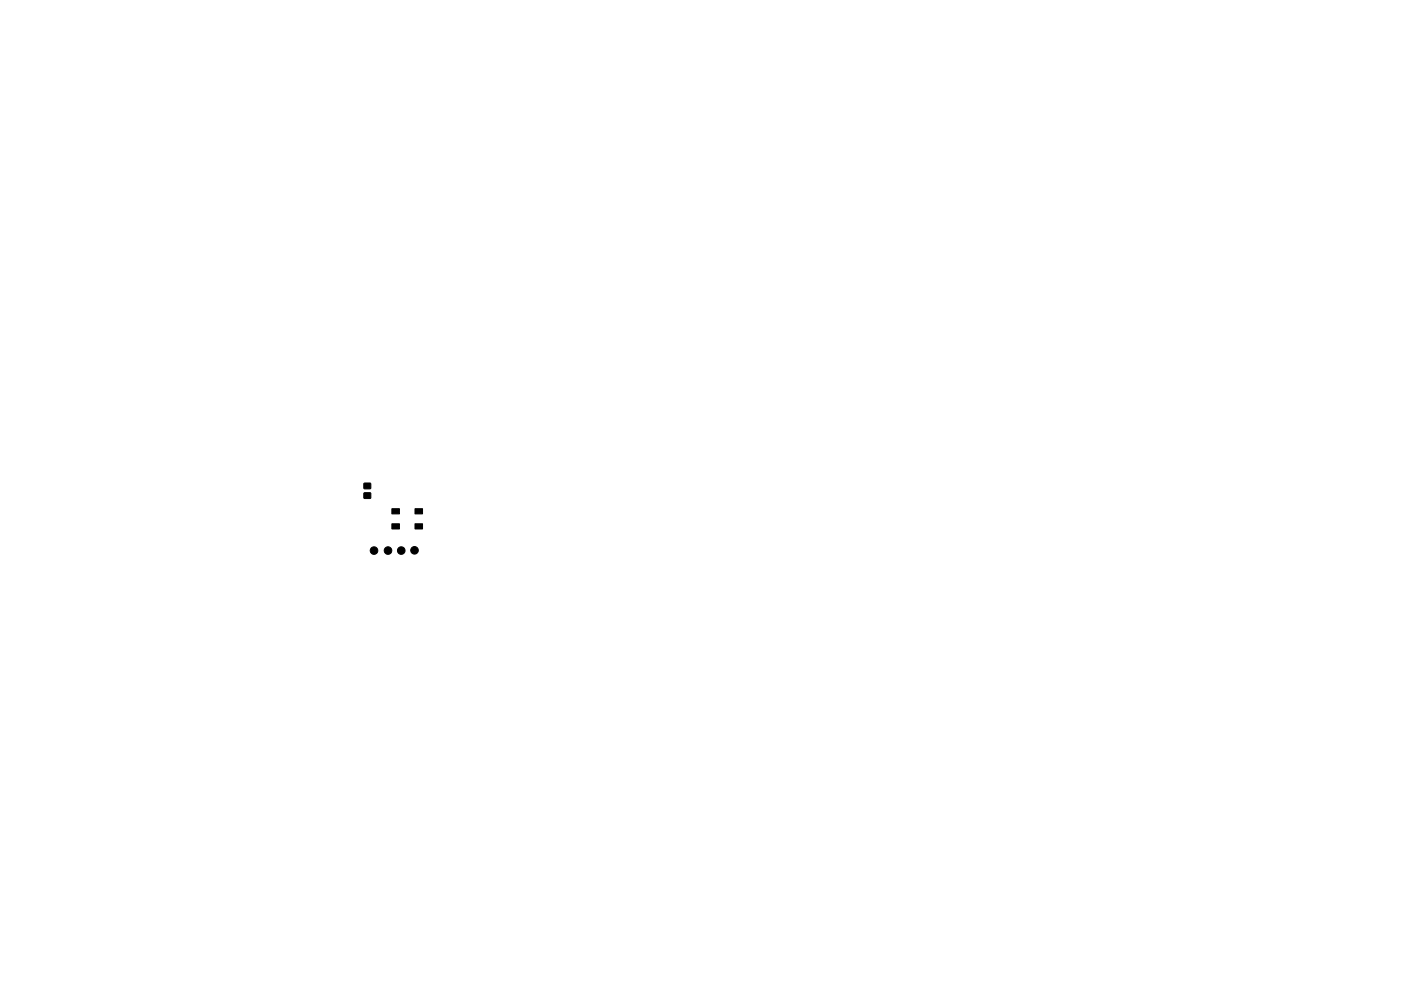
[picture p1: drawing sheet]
<svg xmlns="http://www.w3.org/2000/svg" width="297mm" height="210mm" viewBox="0 0 297 210" stroke-linecap="round" stroke-linejoin="round" font-family="sans-serif">
<g fill="#000" stroke="#000" stroke-width=".21">
<path d="M77.2 104.6h1.3l.1 1.1h-1.4zM77.2 102.5h1.3l.1 1.1-1.4 .1zM83.1 111.1h1.6v1.1h-1.6zM83.1 107.9h1.6v1.1h-1.6zM88 111.1h1.6v1.1h-1.6zM88 107.9h1.6v1.1h-1.6z"/>
<circle cx="79.3" cy="116.8" r=".8"/>
<circle cx="82.3" cy="116.8" r=".8"/>
<circle cx="85.1" cy="116.8" r=".8"/>
<circle cx="87.9" cy="116.8" r=".8"/>
</g>
</svg>
